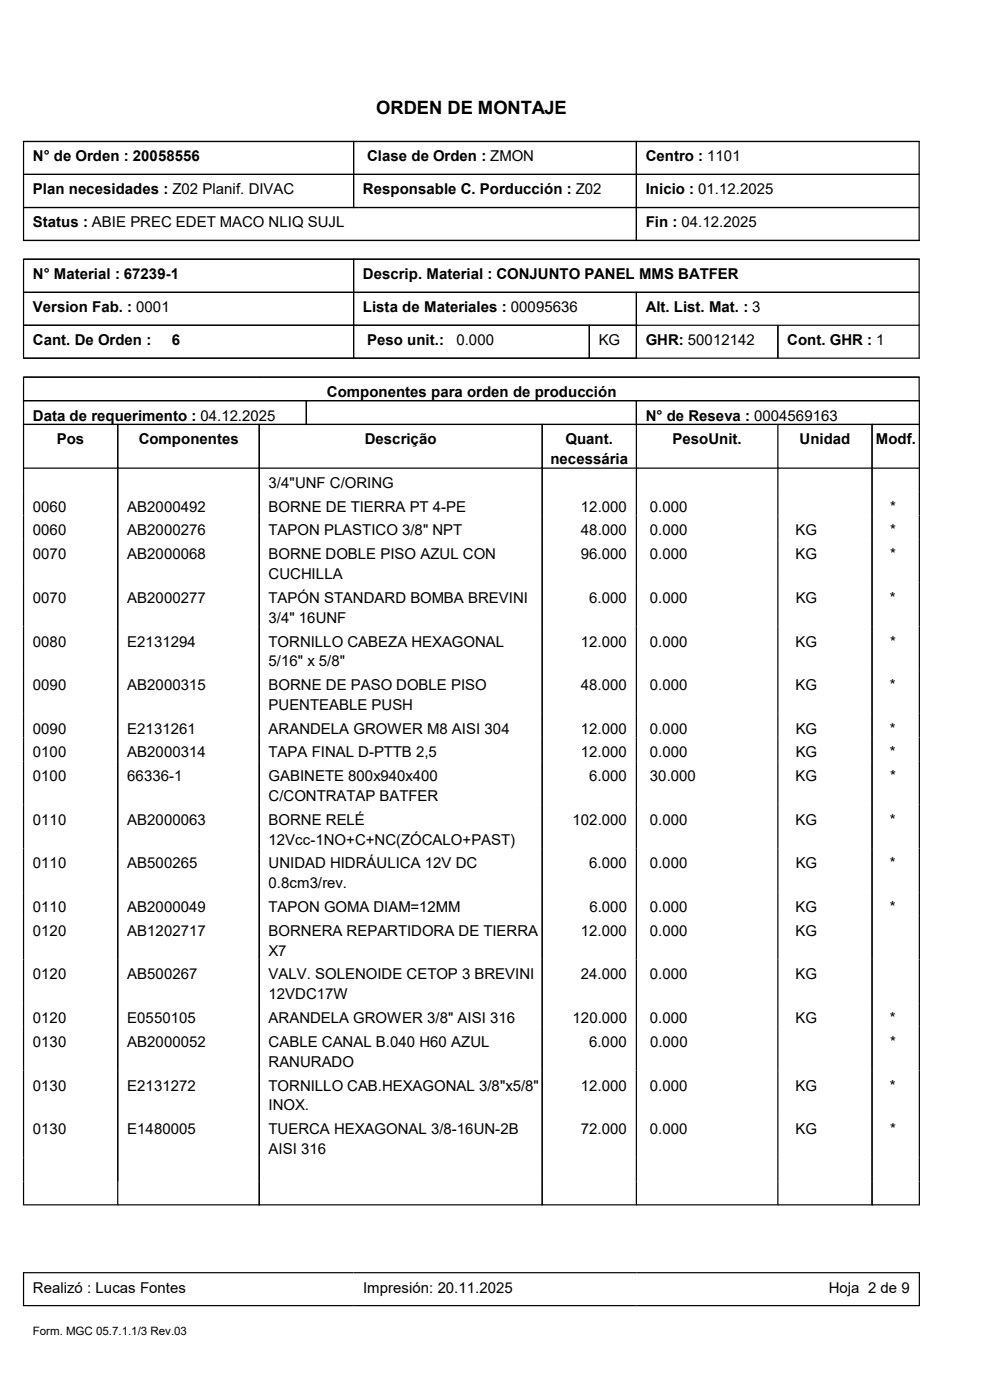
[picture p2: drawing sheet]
<svg xmlns="http://www.w3.org/2000/svg" width="210mm" height="297mm" viewBox="0 0 210 297" stroke-linecap="round" stroke-linejoin="round" font-family="sans-serif">
<defs><g id="words">
<text font-size="3.9" x="79.8" y="24.3">ORDEN DE MONTAJE</text>
<g font-size="3.2">
<text x="7" y="34.2">N° de Orden : 20058556</text>
<text x="77.9" y="34.2">Clase de Orden : ZMON</text>
<text x="137" y="34.2">Centro : 1101</text>
<text x="7" y="41.2">Plan necesidades : Z02 Planif. DIVAC</text>
<text x="77" y="41.2">Responsable C. Porducción : Z02</text>
<text x="137" y="41.2">Inicio : 01.12.2025</text>
<text x="7" y="48.3">Status : ABIE PREC EDET MACO NLIQ SUJL</text>
<text x="137" y="48.3">Fin : 04.12.2025</text>
<text x="7" y="59.2">N° Material : 67239-1</text>
<text x="77" y="59.2">Descrip. Material : CONJUNTO PANEL MMS BATFER</text>
<text x="7" y="66.3">Version Fab. : 0001</text>
<text x="77" y="66.3">Lista de Materiales : 00095636</text>
<text x="137" y="66.3">Alt. List. Mat. : 3</text>
<text x="7" y="73.2">Cant. De Orden :</text>
<text x="36.4" y="73.2">6</text>
<text x="77.9" y="73.2">Peso unit.:</text>
<text x="96.8" y="73.2">0.000</text>
<text x="127" y="73.2">KG</text>
<text x="137" y="73.2">GHR: 50012142</text>
<text x="167" y="73.2">Cont. GHR : 1</text>
<text x="7" y="89.2">Data de requerimento : 04.12.2025</text>
<text x="69.3" y="84.2">Componentes para orden de producción</text>
<text x="137" y="89.2">N° de Reseva : 0004569163</text>
<text x="12.1" y="94.3">Pos</text>
<text x="29.4" y="94.3">Componentes</text>
<text x="77.4" y="94.3">Descrição</text>
<text x="120" y="94.3">Quant.</text>
<text x="142.7" y="94.3">PesoUnit.</text>
<text x="169.6" y="94.3">Unidad</text>
<text x="185.8" y="94.3">Modf.</text>
<text x="116.8" y="98.5">necessária</text>
<text x="57" y="103.5">3/4&quot;UNF C/ORING</text>
<text x="7" y="108.6">0060</text>
<text x="7" y="113.6">0060</text>
<text x="27" y="108.6">AB2000492</text>
<text x="27" y="113.6">AB2000276</text>
<text x="57" y="108.6">BORNE DE TIERRA PT 4-PE</text>
<text x="57" y="113.6">TAPON PLASTICO 3/8&quot; NPT</text>
<text x="123.2" y="113.6">48.000</text>
<text x="123.2" y="108.6">12.000</text>
<text x="137.9" y="113.6">0.000</text>
<text x="137.9" y="108.6">0.000</text>
<text x="168.8" y="113.6">KG</text>
<text x="188.8" y="113.6">*</text>
<text x="188.8" y="108.6">*</text>
<text x="7" y="118.6">0070</text>
<text x="27" y="118.6">AB2000068</text>
<text x="57" y="118.6">BORNE DOBLE PISO AZUL CON</text>
<text x="123.2" y="118.6">96.000</text>
<text x="137.9" y="118.6">0.000</text>
<text x="168.7" y="118.6">KG</text>
<text x="188.8" y="118.6">*</text>
<text x="57" y="122.9">CUCHILLA</text>
<text x="7" y="127.9">0070</text>
<text x="27" y="127.9">AB2000277</text>
<text x="57" y="127.9">TAPÓN STANDARD BOMBA BREVINI</text>
<text x="125" y="127.9">6.000</text>
<text x="137.9" y="127.9">0.000</text>
<text x="168.8" y="127.9">KG</text>
<text x="188.8" y="127.9">*</text>
<text x="7" y="137.2">0080</text>
<text x="27" y="137.2">E2131294</text>
<text x="57" y="137.2">TORNILLO CABEZA HEXAGONAL</text>
<text x="57" y="132.1">3/4&quot; 16UNF</text>
<text x="123.2" y="137.2">12.000</text>
<text x="137.9" y="137.2">0.000</text>
<text x="168.7" y="137.2">KG</text>
<text x="188.8" y="137.2">*</text>
<text x="57" y="141.4">5/16&quot; x 5/8&quot;</text>
<text x="7" y="146.4">0090</text>
<text x="27" y="146.4">AB2000315</text>
<text x="57" y="146.4">BORNE DE PASO DOBLE PISO</text>
<text x="123.2" y="146.4">48.000</text>
<text x="137.9" y="146.4">0.000</text>
<text x="168.8" y="146.4">KG</text>
<text x="188.8" y="146.4">*</text>
<text x="7" y="155.7">0090</text>
<text x="27" y="155.7">E2131261</text>
<text x="57" y="155.7">ARANDELA GROWER M8 AISI 304</text>
<text x="57" y="150.6">PUENTEABLE PUSH</text>
<text x="123.2" y="155.7">12.000</text>
<text x="137.8" y="155.7">0.000</text>
<text x="168.8" y="155.7">KG</text>
<text x="188.8" y="155.7">*</text>
<text x="7" y="160.7">0100</text>
<text x="27" y="160.7">AB2000314</text>
<text x="57" y="160.7">TAPA FINAL D-PTTB 2,5</text>
<text x="123.2" y="160.7">12.000</text>
<text x="137.9" y="160.7">0.000</text>
<text x="168.8" y="160.7">KG</text>
<text x="188.8" y="160.7">*</text>
<text x="7" y="165.7">0100</text>
<text x="27" y="165.7">66336-1</text>
<text x="57" y="165.7">GABINETE 800x940x400</text>
<text x="125" y="165.7">6.000</text>
<text x="137.9" y="165.7">30.000</text>
<text x="168.8" y="165.7">KG</text>
<text x="188.8" y="165.7">*</text>
<text x="57" y="170">C/CONTRATAP BATFER</text>
<text x="7" y="175">0110</text>
<text x="27" y="175">AB2000063</text>
<text x="57" y="175">BORNE RELÉ</text>
<text x="57" y="179.2">12Vcc-1NO+C+NC(ZÓCALO+PAST)</text>
<text x="121.5" y="175">102.000</text>
<text x="137.9" y="175">0.000</text>
<text x="168.8" y="175">KG</text>
<text x="188.8" y="175">*</text>
<text x="7" y="184.2">0110</text>
<text x="27" y="184.2">AB500265</text>
<text x="57" y="184.2">UNIDAD HIDRÁULICA 12V DC</text>
<text x="125" y="184.2">6.000</text>
<text x="137.8" y="184.2">0.000</text>
<text x="168.8" y="184.2">KG</text>
<text x="188.8" y="184.2">*</text>
<text x="57" y="188.5">0.8cm3/rev.</text>
<text x="7" y="193.5">0110</text>
<text x="27" y="193.5">AB2000049</text>
<text x="57" y="193.5">TAPON GOMA DIAM=12MM</text>
<text x="125" y="193.5">6.000</text>
<text x="137.9" y="193.5">0.000</text>
<text x="168.8" y="193.5">KG</text>
<text x="188.8" y="193.5">*</text>
<text x="7" y="198.5">0120</text>
<text x="27" y="198.5">AB1202717</text>
<text x="57" y="198.5">BORNERA REPARTIDORA DE TIERRA</text>
<text x="57" y="202.8">X7</text>
<text x="123.2" y="198.5">12.000</text>
<text x="137.9" y="198.5">0.000</text>
<text x="168.7" y="198.5">KG</text>
<text x="7" y="207.8">0120</text>
<text x="27" y="207.8">AB500267</text>
<text x="57" y="207.8">VALV. SOLENOIDE CETOP 3 BREVINI</text>
<text x="123.2" y="207.8">24.000</text>
<text x="137.9" y="207.8">0.000</text>
<text x="168.8" y="207.8">KG</text>
<text x="57" y="212">12VDC17W</text>
<text x="7" y="217">0120</text>
<text x="27" y="217">E0550105</text>
<text x="57" y="217">ARANDELA GROWER 3/8&quot; AISI 316</text>
<text x="121.4" y="217">120.000</text>
<text x="137.9" y="217">0.000</text>
<text x="168.8" y="217">KG</text>
<text x="188.8" y="217">*</text>
<text x="7" y="222.1">0130</text>
<text x="27" y="222.1">AB2000052</text>
<text x="57" y="222.1">CABLE CANAL B.040 H60 AZUL</text>
<text x="57" y="226.3">RANURADO</text>
<text x="125" y="222.1">6.000</text>
<text x="137.9" y="222.1">0.000</text>
<text x="188.8" y="222.1">*</text>
<text x="7" y="231.4">0130</text>
<text x="27" y="231.4">E2131272</text>
<text x="57" y="231.4">TORNILLO CAB.HEXAGONAL 3/8&quot;x5/8&quot;</text>
<text x="123.2" y="231.4">12.000</text>
<text x="137.9" y="231.4">0.000</text>
<text x="168.8" y="231.4">KG</text>
<text x="188.8" y="231.4">*</text>
<text x="57" y="235.6">INOX.</text>
<text x="7" y="240.6">0130</text>
<text x="27" y="240.6">E1480005</text>
<text x="57" y="240.6">TUERCA HEXAGONAL 3/8-16UN-2B</text>
<text x="57" y="244.8">AISI 316</text>
<text x="123.2" y="240.6">72.000</text>
<text x="137.9" y="240.6">0.000</text>
<text x="168.7" y="240.6">KG</text>
<text x="188.8" y="240.6">*</text>
<text x="7" y="274.2">Realizó : Lucas Fontes</text>
<text x="77" y="274.2">Impresión: 20.11.2025</text>
<text x="175.8" y="274.2">Hoja 2 de 9</text>
</g>
<text font-size="2.5" x="7" y="283.2">Form. MGC 05.7.1.1/3 Rev.03</text>
</g></defs>
<g fill="none" stroke="#000" stroke-width=".25">
<path d="M4.9 30h190.3M5 37h190M5 30v21M75 30v14M135 30v21M195 30v21M4.9 51h190.3M4.9 55h190.3M5 44h190M5 55v21M75 55v21M195 55v21"/>
<path d="M4.9 76h190.3M5 62h190M5 69h190M125 69v7M135 62v14M165 69v7M4.9 80h190.3M4.9 85h190.3M4.9 90h190.3M4.9 99.3h190.3M5 80v175.6M25 90v165.6"/>
<path d="M55 90v165.6M65 85v5M115 90v165.6M135 85v170.6M165 90v165.6M185 90v165.6M195 80v175.6M4.9 255.6h190.3M4.9 270h190.3M4.9 277h190.3M5 270v7M195 270v7"/>
</g>
<use href="#words"/>
</svg>
